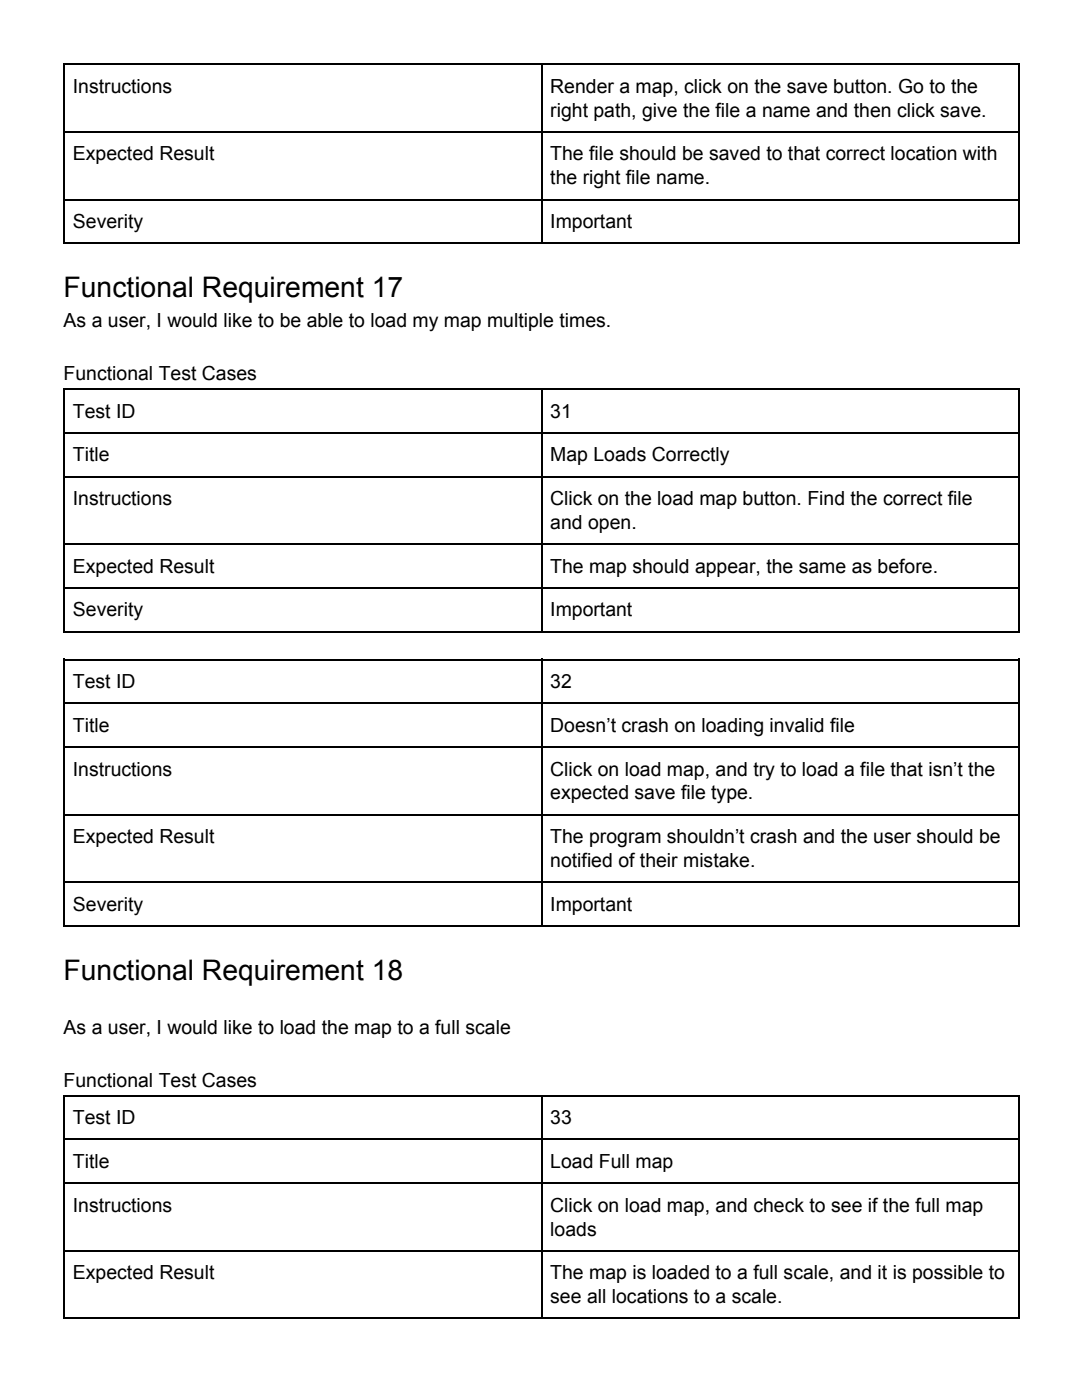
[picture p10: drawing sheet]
<svg xmlns="http://www.w3.org/2000/svg" width="216mm" height="279mm" viewBox="0 0 216 279" stroke-linecap="round" stroke-linejoin="round" font-family="sans-serif">
<defs><g id="words">
<g font-size="5.6">
<text x="12.7" y="59.3">Functional Requirement 17</text>
<text x="12.7" y="195.5">Functional Requirement 18</text>
</g>
<g font-size="3.9">
<text x="14.6" y="18.5">Instructions</text>
<text x="109.8" y="18.5">Render a map, click on the save button. Go to the</text>
<text x="109.8" y="23.3">right path, give the file a name and then click save.</text>
<text x="14.6" y="32">Expected Result</text>
<text x="109.8" y="32">The file should be saved to that correct location with</text>
<text x="109.8" y="36.8">the right file name.</text>
<text x="14.6" y="45.5">Severity</text>
<text x="109.8" y="45.5">Important</text>
<text x="12.7" y="65.4">As a user, I would like to be able to load my map multiple times.</text>
<text x="12.7" y="75.9">Functional Test Cases</text>
<text x="14.6" y="83.3">Test ID</text>
<text x="109.8" y="83.3">31</text>
<text x="14.6" y="92.1">Title</text>
<text x="109.8" y="92.1">Map Loads Correctly</text>
<text x="14.6" y="100.8">Instructions</text>
<text x="109.8" y="100.8">Click on the load map button. Find the correct file</text>
<text x="109.8" y="105.6">and open.</text>
<text x="14.6" y="114.3">Expected Result</text>
<text x="109.8" y="114.3">The map should appear, the same as before.</text>
<text x="14.6" y="123">Severity</text>
<text x="109.8" y="123">Important</text>
<text x="14.6" y="137.3">Test ID</text>
<text x="109.8" y="137.3">32</text>
<text x="14.6" y="146">Title</text>
<text x="109.8" y="146">Doesn’t crash on loading invalid file</text>
<text x="14.6" y="154.8">Instructions</text>
<text x="109.8" y="154.8">Click on load map, and try to load a file that isn’t the</text>
<text x="109.8" y="159.5">expected save file type.</text>
<text x="14.6" y="168.3">Expected Result</text>
<text x="109.8" y="168.3">The program shouldn’t crash and the user should be</text>
<text x="109.8" y="173">notified of their mistake.</text>
<text x="14.6" y="181.8">Severity</text>
<text x="109.8" y="181.8">Important</text>
<text x="12.7" y="206.4">As a user, I would like to load the map to a full scale</text>
<text x="12.7" y="217">Functional Test Cases</text>
<text x="14.6" y="224.4">Test ID</text>
<text x="109.8" y="224.4">33</text>
<text x="14.6" y="233.1">Title</text>
<text x="109.8" y="233.1">Load Full map</text>
<text x="14.6" y="241.8">Instructions</text>
<text x="109.8" y="241.8">Click on load map, and check to see if the full map</text>
<text x="109.8" y="246.6">loads</text>
<text x="14.6" y="255.3">Expected Result</text>
<text x="109.8" y="255.3">The map is loaded to a full scale, and it is possible to</text>
<text x="109.8" y="260.1">see all locations to a scale.</text>
</g>
</g></defs>
<g fill="none" stroke="#000" stroke-width=".26">
<path d="M12.7 12.8h190.8M12.8 12.7v36M108.1 12.7v36M203.3 12.7v36M12.7 39.8h190.8M12.7 26.3h190.8M12.7 48.6h190.8M12.7 77.7h190.8M12.8 77.5v48.7M108.1 77.5v48.7M203.3 77.5v48.7M12.7 95.1h190.8"/>
<path d="M12.7 86.4h190.8M12.7 117.3h190.8M12.7 108.6h190.8M12.7 126.1h190.8M12.7 131.6h190.8M12.8 131.5v53.4M108.1 131.5v53.4M203.3 131.5v53.4M12.7 149.1h190.8M12.7 140.4h190.8M12.7 176.1h190.8M12.7 162.6h190.8"/>
<path d="M12.7 184.8h190.8M12.7 218.7h190.8M12.8 218.5v44.8M108.1 218.5v44.8M203.3 218.5v44.8M12.7 236.1h190.8M12.7 227.4h190.8M12.7 249.6h190.8M12.7 263.1h190.8"/>
</g>
<use href="#words"/>
</svg>
